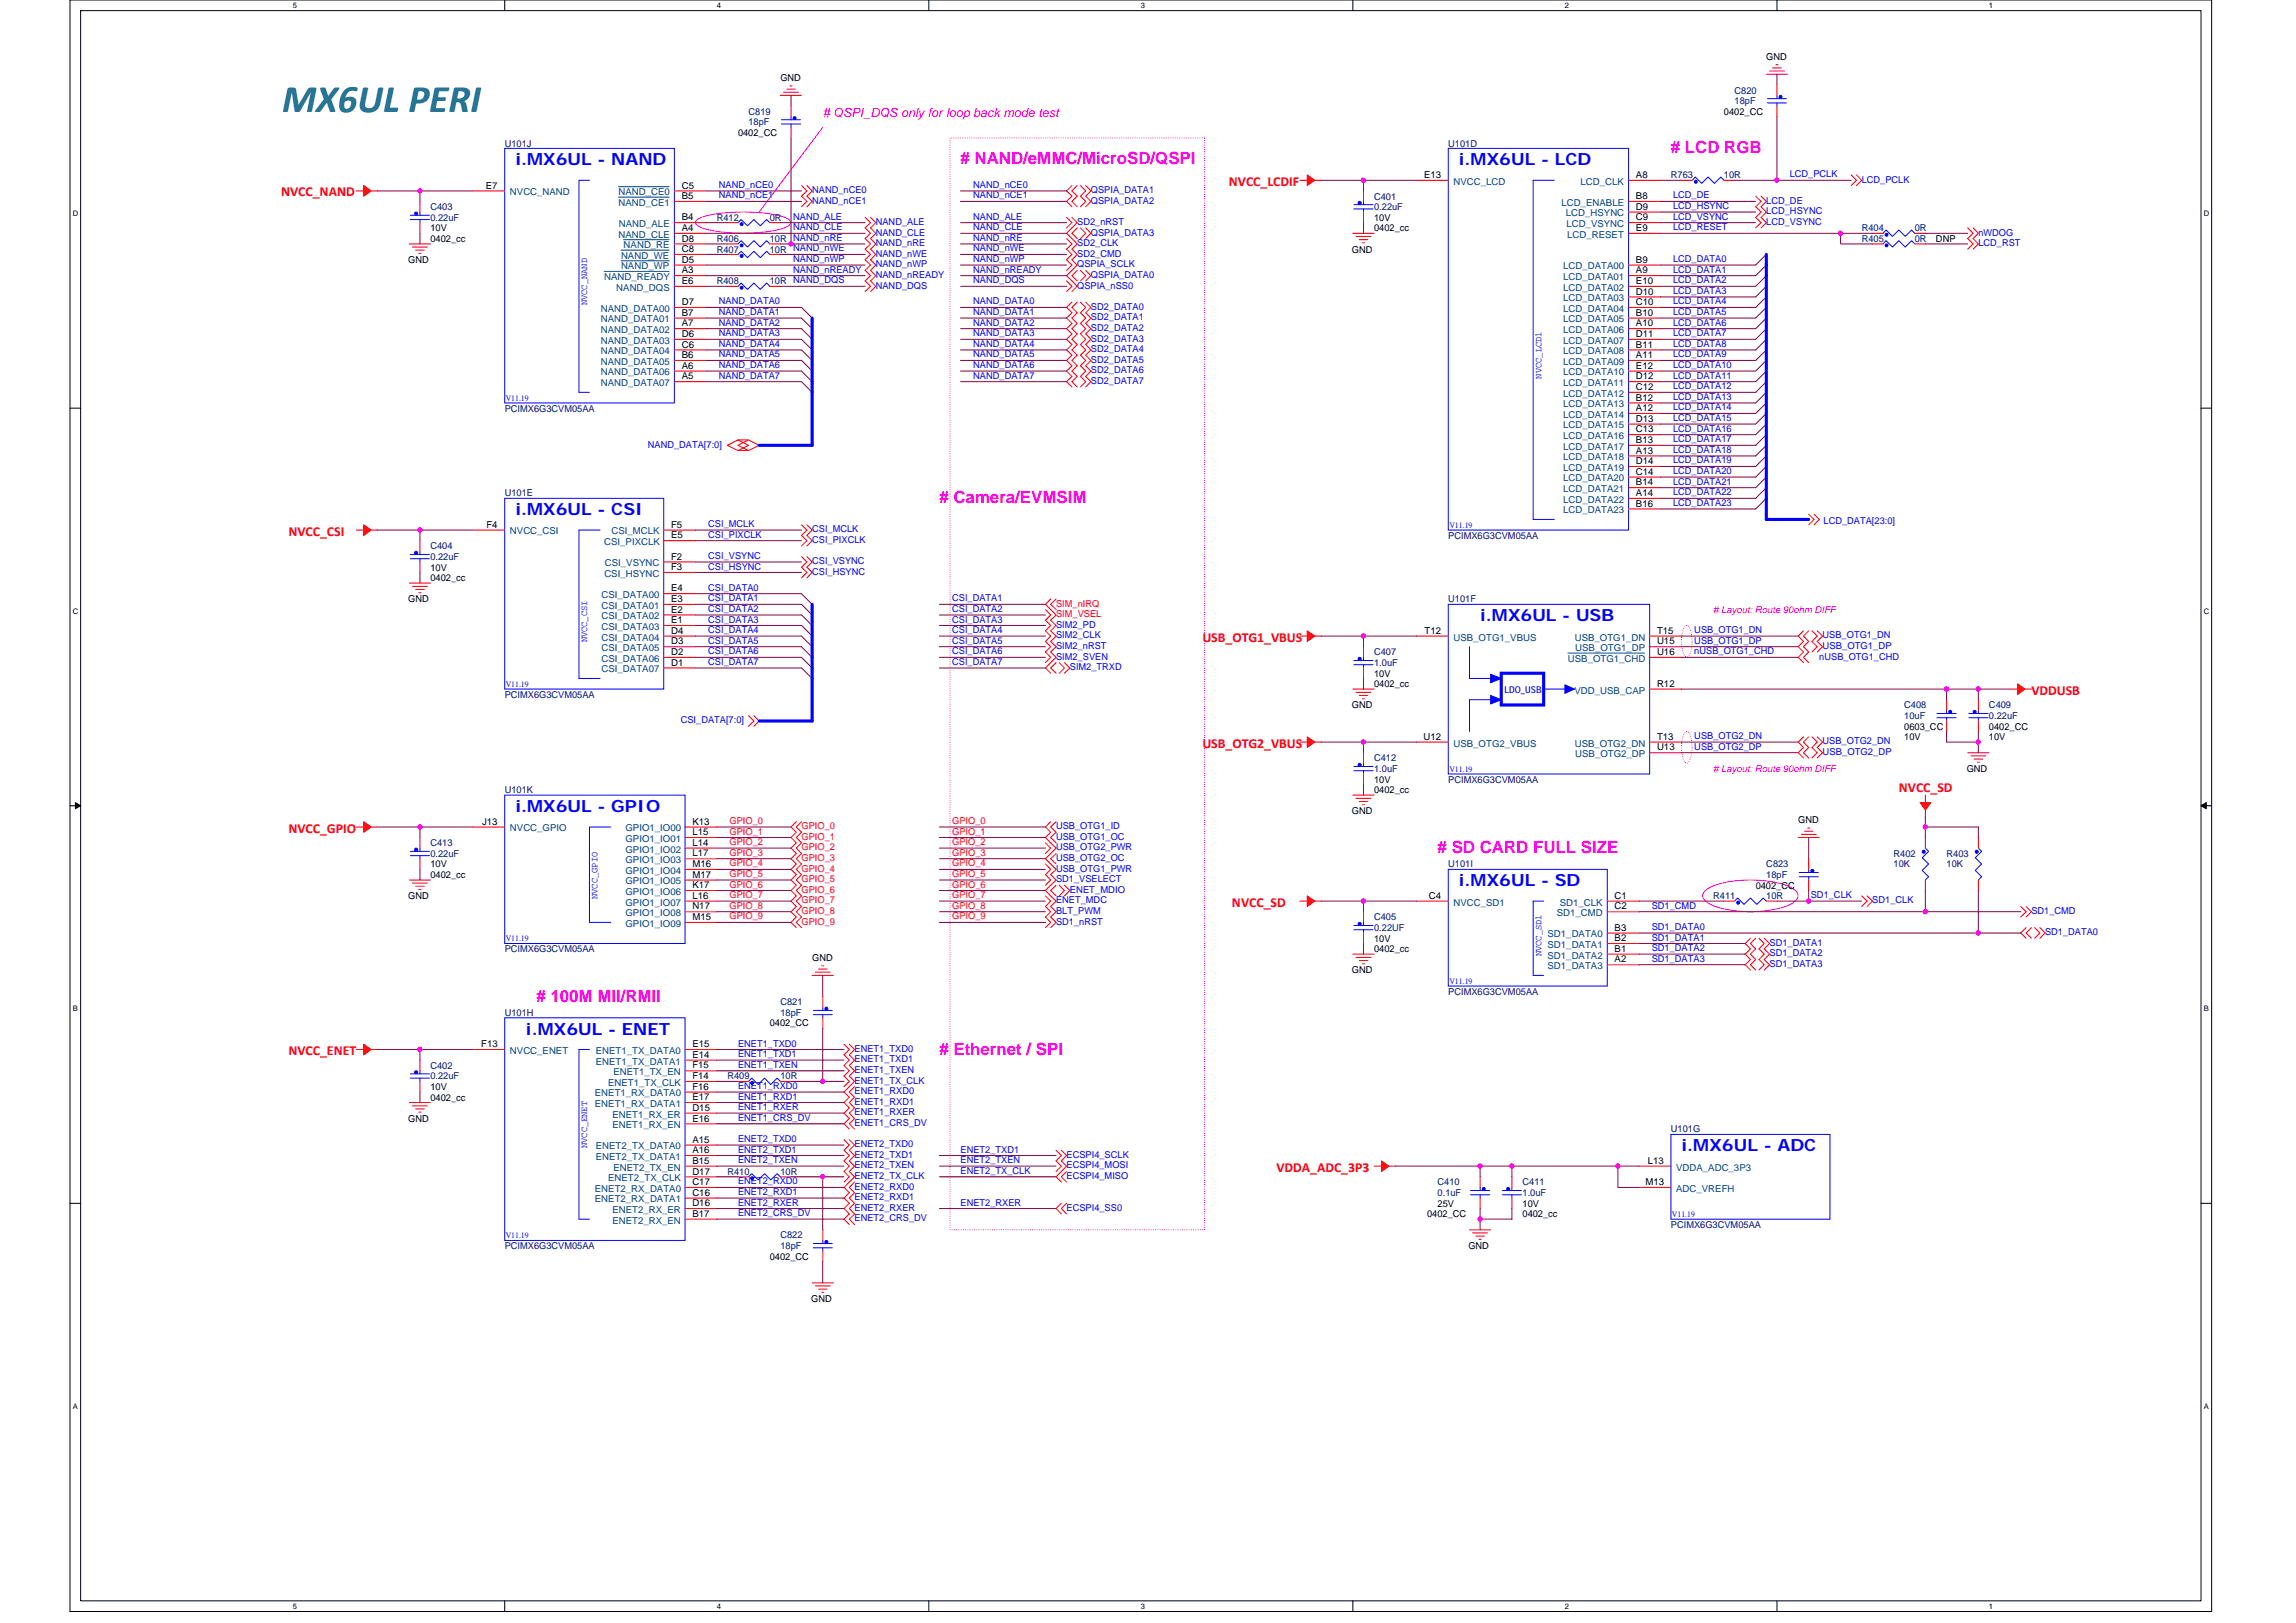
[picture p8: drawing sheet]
<svg xmlns="http://www.w3.org/2000/svg" width="297mm" height="210mm" viewBox="0 0 297 210" stroke-linecap="round" stroke-linejoin="round" font-family="sans-serif">
<defs><g id="words">
<text font-size="5.1" fill="#008080" x="36.5" y="14.4">MX6UL PERI</text>
<g font-size="2.2" fill="#00f">
<text x="66.7" y="21.4">i.MX6UL - NAND</text>
<text x="188.7" y="21.4">i.MX6UL - LCD</text>
<text x="66.7" y="66.7">i.MX6UL - CSI</text>
<text x="191.5" y="80.4">i.MX6UL - USB</text>
<text x="66.7" y="105.1">i.MX6UL - GPIO</text>
<text x="188.7" y="114.7">i.MX6UL - SD</text>
<text x="68" y="133.9">i.MX6UL - ENET</text>
<text x="217.5" y="149">i.MX6UL - ADC</text>
</g>
<g font-size="2.2" fill="#f0f">
<text x="124.3" y="21.2"># NAND/eMMC/MicroSD/QSPI</text>
<text x="216.2" y="19.9"># LCD RGB</text>
<text x="121.5" y="65.1"># Camera/EVMSIM</text>
<text x="186" y="110.4"># SD CARD FULL SIZE</text>
<text x="69.4" y="129.6"># 100M MII/RMII</text>
<text x="121.5" y="136.4"># Ethernet / SPI</text>
</g>
<g font-size="1.8" fill="#f00">
<text x="36.4" y="25.4">NVCC_NAND</text>
<text x="159" y="24">NVCC_LCDIF</text>
<text x="37.3" y="69.3">NVCC_CSI</text>
<text x="155.6" y="83">USB_OTG1_VBUS</text>
<text x="262.8" y="89.9">VDDUSB</text>
<text x="155.6" y="96.8">USB_OTG2_VBUS</text>
<text x="37.3" y="107.7">NVCC_GPIO</text>
<text x="245.7" y="102.5">NVCC_SD</text>
<text x="159.4" y="117.3">NVCC_SD</text>
<text x="37.3" y="136.5">NVCC_ENET</text>
<text x="165.1" y="151.6">VDDA_ADC_3P3</text>
</g>
<text font-size="1.6" fill="#f0f" x="106.4" y="15.2"># QSPI_DQS only for loop back mode test</text>
<g font-size="1.2">
<text x="101" y="10.5">GND</text>
<text x="228.5" y="7.7">GND</text>
<text x="95.5" y="17.6">0402_CC</text>
<text x="223" y="14.8">0402_CC</text>
<text x="184.2" y="23">E13</text>
<text x="211.6" y="23">A8</text>
<text x="55.7" y="29.9">10V</text>
<text x="62.8" y="24.4">E7</text>
<text x="88.2" y="29.9">A4</text>
<text x="88.2" y="28.5">B4</text>
<text x="88.2" y="24.4">C5</text>
<text x="88.2" y="25.8">B5</text>
<text x="177.8" y="28.6">10V</text>
<text x="177.8" y="29.9">0402_cc</text>
<text x="211.6" y="27.1">D9</text>
<text x="211.6" y="25.8">B8</text>
<text x="211.6" y="29.9">E9</text>
<text x="211.6" y="28.5">C9</text>
<text x="52.8" y="34">GND</text>
<text x="55.7" y="31.3">0402_cc</text>
<text x="88.2" y="31.3">D8</text>
<text x="88.2" y="35.4">A3</text>
<text x="88.2" y="32.6">C8</text>
<text x="88.2" y="34">D5</text>
<text x="174.9" y="32.7">GND</text>
<text x="211.6" y="34">B9</text>
<text x="211.6" y="35.4">A9</text>
<text x="250.5" y="31.3">DNP</text>
<text x="88.2" y="36.7">E6</text>
<text x="88.2" y="39.5">D7</text>
<text x="88.2" y="40.9">B7</text>
<text x="211.6" y="36.7">E10</text>
<text x="211.6" y="38.1">D10</text>
<text x="211.6" y="39.5">C10</text>
<text x="211.6" y="40.9">B10</text>
<text x="88.2" y="42.2">A7</text>
<text x="88.2" y="43.6">D6</text>
<text x="88.2" y="45">C6</text>
<text x="88.2" y="46.3">B6</text>
<text x="88.2" y="47.7">A6</text>
<text x="211.6" y="42.2">A10</text>
<text x="211.6" y="43.6">D11</text>
<text x="211.6" y="45">B11</text>
<text x="211.6" y="46.3">A11</text>
<text x="211.6" y="47.7">E12</text>
<text x="88.2" y="49.1">A5</text>
<text x="211.6" y="49.1">D12</text>
<text x="211.6" y="50.5">C12</text>
<text x="211.6" y="51.8">B12</text>
<text x="211.6" y="53.2">A12</text>
<text x="211.6" y="54.6">D13</text>
<text x="211.6" y="55.9">C13</text>
<text x="211.6" y="57.3">B13</text>
<text x="211.6" y="58.7">A13</text>
<text x="211.6" y="60">D14</text>
<text x="211.6" y="61.4">C14</text>
<text x="211.6" y="62.8">B14</text>
<text x="211.6" y="64.2">A14</text>
<text x="211.6" y="65.6">B16</text>
<text x="62.9" y="68.3">F4</text>
<text x="86.8" y="69.7">E5</text>
<text x="86.8" y="68.3">F5</text>
<text x="52.8" y="77.9">GND</text>
<text x="55.7" y="73.8">10V</text>
<text x="55.7" y="75.2">0402_cc</text>
<text x="86.8" y="72.4">F2</text>
<text x="86.8" y="76.5">E4</text>
<text x="86.8" y="77.9">E3</text>
<text x="86.8" y="73.8">F3</text>
<text x="86.8" y="79.3">E2</text>
<text x="86.8" y="80.6">E1</text>
<text x="86.8" y="82">D4</text>
<text x="86.8" y="83.4">D3</text>
<text x="184.3" y="82">T12</text>
<text x="214.4" y="82">T15</text>
<text x="214.4" y="83.4">U15</text>
<text x="86.8" y="84.8">D2</text>
<text x="86.8" y="86.1">D1</text>
<text x="177.8" y="87.5">10V</text>
<text x="177.8" y="88.9">0402_cc</text>
<text x="214.4" y="88.9">R12</text>
<text x="214.4" y="84.8">U16</text>
<text x="174.9" y="91.7">GND</text>
<text x="184.2" y="95.7">U12</text>
<text x="214.4" y="95.7">T13</text>
<text x="246.4" y="94.4">0603_CC</text>
<text x="246.4" y="95.8">10V</text>
<text x="257.3" y="94.4">0402_CC</text>
<text x="257.3" y="95.8">10V</text>
<text x="177.8" y="101.3">10V</text>
<text x="214.4" y="97.1">U13</text>
<text x="254.4" y="99.9">GND</text>
<text x="62.4" y="106.7">J13</text>
<text x="89.6" y="106.7">K13</text>
<text x="174.9" y="105.4">GND</text>
<text x="177.8" y="102.6">0402_cc</text>
<text x="232.6" y="106.5">GND</text>
<text x="55.7" y="112.2">10V</text>
<text x="55.7" y="113.6">0402_cc</text>
<text x="89.6" y="108.1">L15</text>
<text x="89.6" y="109.4">L14</text>
<text x="89.6" y="110.8">L17</text>
<text x="89.6" y="112.2">M16</text>
<text x="89.6" y="113.6">M17</text>
<text x="52.8" y="116.3">GND</text>
<text x="89.6" y="114.9">K17</text>
<text x="89.6" y="116.3">L16</text>
<text x="89.6" y="117.7">N17</text>
<text x="89.6" y="119">M15</text>
<text x="184.8" y="116.3">C4</text>
<text x="208.9" y="117.7">C2</text>
<text x="208.9" y="116.3">C1</text>
<text x="227.1" y="115">0402_CC</text>
<text x="105.1" y="124.3">GND</text>
<text x="174.9" y="125.9">GND</text>
<text x="177.8" y="121.8">10V</text>
<text x="177.8" y="123.2">0402_cc</text>
<text x="208.9" y="120.4">B3</text>
<text x="208.9" y="121.8">B2</text>
<text x="208.9" y="123.1">B1</text>
<text x="208.9" y="124.5">A2</text>
<text x="62.2" y="135.5">F13</text>
<text x="89.6" y="135.5">E15</text>
<text x="89.6" y="136.9">E14</text>
<text x="99.6" y="132.8">0402_CC</text>
<text x="55.7" y="141">10V</text>
<text x="55.7" y="142.4">0402_cc</text>
<text x="89.6" y="139.6">F14</text>
<text x="89.6" y="143.7">D15</text>
<text x="89.6" y="142.3">E17</text>
<text x="89.6" y="141">F16</text>
<text x="89.6" y="138.2">F15</text>
<text x="52.8" y="145.1">GND</text>
<text x="89.6" y="147.8">A15</text>
<text x="89.6" y="149.2">A16</text>
<text x="89.6" y="145.1">E16</text>
<text x="89.6" y="152">D17</text>
<text x="89.6" y="153.3">C17</text>
<text x="89.6" y="154.7">C16</text>
<text x="89.6" y="150.6">B15</text>
<text x="212.9" y="153.3">M13</text>
<text x="213.2" y="150.6">L13</text>
<text x="89.6" y="156.1">D16</text>
<text x="89.6" y="157.4">B17</text>
<text x="184.6" y="157.5">0402_CC</text>
<text x="186" y="156.1">25V</text>
<text x="190" y="161.6">GND</text>
<text x="197" y="156.1">10V</text>
<text x="197" y="157.5">0402_cc</text>
<text x="99.6" y="163">0402_CC</text>
<text x="104.9" y="168.5">GND</text>
</g>
<g font-size="1.2" fill="#000080">
<text x="96.8" y="14.8">C819</text>
<text x="96.8" y="16.2">18pF</text>
<text x="224.4" y="12.1">C820</text>
<text x="224.4" y="13.5">18pF</text>
<text x="65.3" y="19">U101J</text>
<text x="187.4" y="19">U101D</text>
<text x="216.2" y="23.1">R763</text>
<text x="223" y="23.1">10R</text>
<text x="55.7" y="27.2">C403</text>
<text x="55.7" y="28.6">0.22uF</text>
<text x="92.7" y="28.6">R412</text>
<text x="99.6" y="28.6">0R</text>
<text x="177.8" y="25.8">C401</text>
<text x="177.8" y="27.2">0.22uF</text>
<text x="240.9" y="29.9">R404</text>
<text x="247.7" y="29.9">0R</text>
<text x="92.7" y="31.3">R406</text>
<text x="92.7" y="32.7">R407</text>
<text x="99.6" y="31.3">10R</text>
<text x="99.6" y="32.7">10R NAND_nWE</text>
<text x="240.9" y="31.3">R405</text>
<text x="247.7" y="31.3">0R</text>
<text x="92.7" y="36.8">R408</text>
<text x="99.6" y="36.8">10R NAND_DQS</text>
<text x="65.3" y="53.3">PCIMX6G3CVM05AA</text>
<text x="65.3" y="64.2">U101E</text>
<text x="55.7" y="71.1">C404</text>
<text x="187.4" y="69.7">PCIMX6G3CVM05AA</text>
<text x="55.7" y="72.5">0.22uF</text>
<text x="187.4" y="77.9">U101F</text>
<text x="177.8" y="84.8">C407</text>
<text x="177.8" y="86.2">1.0uF</text>
<text x="65.3" y="90.3">PCIMX6G3CVM05AA</text>
<text x="246.4" y="91.7">C408</text>
<text x="246.4" y="93">10uF</text>
<text x="257.3" y="91.7">C409</text>
<text x="257.3" y="93">0.22uF</text>
<text x="177.8" y="98.5">C412</text>
<text x="177.8" y="99.9">1.0uF</text>
<text x="187.4" y="101.3">PCIMX6G3CVM05AA</text>
<text x="65.3" y="102.6">U101K</text>
<text x="55.7" y="109.5">C413</text>
<text x="55.7" y="110.8">0.22uF</text>
<text x="187.4" y="112.2">U101I</text>
<text x="228.5" y="112.2">C823</text>
<text x="228.5" y="113.6">18pF</text>
<text x="245" y="110.8">R402</text>
<text x="245" y="112.2">10K</text>
<text x="251.8" y="110.8">R403</text>
<text x="251.8" y="112.2">10K</text>
<text x="177.8" y="119.1">C405</text>
<text x="221.7" y="116.3">R411</text>
<text x="228.5" y="116.3">10R</text>
<text x="65.3" y="123.2">PCIMX6G3CVM05AA</text>
<text x="177.8" y="120.5">0.22UF</text>
<text x="65.3" y="131.4">U101H</text>
<text x="101" y="130">C821</text>
<text x="101" y="131.4">18pF</text>
<text x="187.4" y="128.7">PCIMX6G3CVM05AA</text>
<text x="55.7" y="138.3">C402</text>
<text x="55.7" y="139.7">0.22uF</text>
<text x="94.1" y="139.7">R409</text>
<text x="101" y="139.7">10R</text>
<text x="216.2" y="146.5">U101G</text>
<text x="94.1" y="152">R410</text>
<text x="101" y="152">10R</text>
<text x="186" y="153.4">C410</text>
<text x="186" y="154.7">0.1uF</text>
<text x="197" y="153.4">C411</text>
<text x="197" y="154.7">1.0uF</text>
<text x="65.3" y="161.6">PCIMX6G3CVM05AA</text>
<text x="101" y="160.2">C822</text>
<text x="101" y="161.6">18pF</text>
<text x="216.2" y="158.9">PCIMX6G3CVM05AA</text>
</g>
<g font-size="1.2" fill="#004080">
<text x="188" y="23.9">NVCC_LCD</text>
<text x="204.5" y="23.9">LCD_CLK</text>
<text x="66" y="25.3">NVCC_NAND</text>
<text x="80" y="25.3">NAND_CE0</text>
<text x="80" y="26.6">NAND_CE1</text>
<text x="80.1" y="29.4">NAND_ALE</text>
<text x="202" y="26.6">LCD_ENABLE</text>
<text x="202.6" y="28">LCD_HSYNC</text>
<text x="202.6" y="29.4">LCD_VSYNC</text>
<text x="80" y="30.8">NAND_CLE</text>
<text x="80.3" y="33.5">NAND_WE</text>
<text x="80.3" y="34.9">NAND_WP</text>
<text x="80.7" y="32.1">NAND_RE</text>
<text x="202.2" y="34.9">LCD_DATA00</text>
<text x="202.8" y="30.8">LCD_RESET</text>
<text x="77.7" y="40.3">NAND_DATA00</text>
<text x="77.7" y="41.7">NAND_DATA01</text>
<text x="78.2" y="36.2">NAND_READY</text>
<text x="79.7" y="37.6">NAND_DQS</text>
<text x="202.2" y="36.2">LCD_DATA01</text>
<text x="202.2" y="37.6">LCD_DATA02</text>
<text x="202.2" y="39">LCD_DATA03</text>
<text x="202.2" y="40.3">LCD_DATA04</text>
<text x="202.2" y="41.7">LCD_DATA05</text>
<text x="77.7" y="43.1">NAND_DATA02</text>
<text x="77.7" y="44.5">NAND_DATA03</text>
<text x="77.7" y="45.8">NAND_DATA04</text>
<text x="77.7" y="47.2">NAND_DATA05</text>
<text x="202.2" y="43.1">LCD_DATA06</text>
<text x="202.2" y="44.5">LCD_DATA07</text>
<text x="202.2" y="45.8">LCD_DATA08</text>
<text x="202.2" y="47.2">LCD_DATA09</text>
<text x="77.7" y="48.6">NAND_DATA06</text>
<text x="77.7" y="50">NAND_DATA07</text>
<text x="202.2" y="48.6">LCD_DATA10</text>
<text x="202.2" y="50">LCD_DATA11</text>
<text x="202.2" y="51.3">LCD_DATA12</text>
<text x="202.2" y="52.7">LCD_DATA13</text>
<text x="202.2" y="54.1">LCD_DATA14</text>
<text x="202.2" y="55.4">LCD_DATA15</text>
<text x="202.2" y="56.8">LCD_DATA16</text>
<text x="202.2" y="58.2">LCD_DATA17</text>
<text x="202.2" y="59.6">LCD_DATA18</text>
<text x="202.2" y="60.9">LCD_DATA19</text>
<text x="202.2" y="62.3">LCD_DATA20</text>
<text x="202.2" y="63.7">LCD_DATA21</text>
<text x="202.2" y="65">LCD_DATA22</text>
<text x="66" y="69.2">NVCC_CSI</text>
<text x="78.2" y="70.5">CSI_PIXCLK</text>
<text x="79.1" y="69.2">CSI_MCLK</text>
<text x="202.2" y="66.4">LCD_DATA23</text>
<text x="77.8" y="77.4">CSI_DATA00</text>
<text x="78.2" y="74.6">CSI_HSYNC</text>
<text x="78.2" y="73.3">CSI_VSYNC</text>
<text x="77.8" y="78.8">CSI_DATA01</text>
<text x="77.8" y="80.1">CSI_DATA02</text>
<text x="77.8" y="81.5">CSI_DATA03</text>
<text x="77.8" y="82.9">CSI_DATA04</text>
<text x="188" y="82.9">USB_OTG1_VBUS</text>
<text x="203.7" y="82.9">USB_OTG1_DN</text>
<text x="77.8" y="84.2">CSI_DATA05</text>
<text x="77.8" y="85.6">CSI_DATA06</text>
<text x="77.8" y="87">CSI_DATA07</text>
<text x="202.8" y="85.6">USB_OTG1_CHD</text>
<text x="203.7" y="89.7">VDD_USB_CAP</text>
<text x="203.8" y="84.2">USB_OTG1_DP</text>
<text x="188" y="96.6">USB_OTG2_VBUS</text>
<text x="203.7" y="96.6">USB_OTG2_DN</text>
<text x="203.8" y="98">USB_OTG2_DP</text>
<text x="66" y="107.6">NVCC_GPIO</text>
<text x="80.9" y="107.6">GPIO1_IO00</text>
<text x="80.9" y="108.9">GPIO1_IO01</text>
<text x="80.9" y="110.3">GPIO1_IO02</text>
<text x="80.9" y="111.7">GPIO1_IO03</text>
<text x="80.9" y="113.1">GPIO1_IO04</text>
<text x="80.9" y="114.4">GPIO1_IO05</text>
<text x="80.9" y="115.8">GPIO1_IO06</text>
<text x="80.9" y="117.2">GPIO1_IO07</text>
<text x="80.9" y="118.5">GPIO1_IO08</text>
<text x="80.9" y="119.9">GPIO1_IO09</text>
<text x="188" y="117.2">NVCC_SD1</text>
<text x="201.4" y="118.5">SD1_CMD</text>
<text x="201.8" y="117.2">SD1_CLK</text>
<text x="200.2" y="121.3">SD1_DATA0</text>
<text x="200.2" y="122.6">SD1_DATA1</text>
<text x="200.2" y="124">SD1_DATA2</text>
<text x="200.2" y="125.4">SD1_DATA3</text>
<text x="66" y="136.4">NVCC_ENET</text>
<text x="77.1" y="136.4">ENET1_TX_DATA0</text>
<text x="77.1" y="137.7">ENET1_TX_DATA1</text>
<text x="77" y="143.2">ENET1_RX_DATA1</text>
<text x="77" y="141.9">ENET1_RX_DATA0</text>
<text x="78.7" y="140.5">ENET1_TX_CLK</text>
<text x="79.4" y="139.1">ENET1_TX_EN</text>
<text x="77.1" y="148.7">ENET2_TX_DATA0</text>
<text x="79.2" y="144.6">ENET1_RX_ER</text>
<text x="79.2" y="146">ENET1_RX_EN</text>
<text x="77" y="154.2">ENET2_RX_DATA0</text>
<text x="77" y="155.6">ENET2_RX_DATA1</text>
<text x="77.1" y="150.1">ENET2_TX_DATA1</text>
<text x="78.7" y="152.8">ENET2_TX_CLK</text>
<text x="79.4" y="151.4">ENET2_TX_EN</text>
<text x="216.8" y="154.2">ADC_VREFH</text>
<text x="216.8" y="151.4">VDDA_ADC_3P3</text>
<text x="79.2" y="156.9">ENET2_RX_ER</text>
<text x="79.2" y="158.3">ENET2_RX_EN</text>
</g>
<g font-size="1.2" fill="#00f">
<text x="231.5" y="22.9">LCD_PCLK</text>
<text x="240.9" y="23.6">LCD_PCLK</text>
<text x="93" y="24.3">NAND_nCE0</text>
<text x="93" y="25.7">NAND_nCE1</text>
<text x="102.6" y="29.8">NAND_CLE</text>
<text x="102.6" y="28.4">NAND_ALE</text>
<text x="105.1" y="25">NAND_nCE0</text>
<text x="105.1" y="26.4">NAND_nCE1</text>
<text x="113.3" y="29.1">NAND_ALE</text>
<text x="125.9" y="28.4">NAND_ALE</text>
<text x="125.9" y="29.8">NAND_CLE</text>
<text x="125.9" y="25.7">NAND_nCE1</text>
<text x="125.9" y="24.3">NAND_nCE0</text>
<text x="139.4" y="29.1">SD2_nRST</text>
<text x="141.1" y="25">QSPIA_DATA1</text>
<text x="141.1" y="26.4">QSPIA_DATA2</text>
<text x="216.4" y="25.7">LCD_DE</text>
<text x="216.4" y="27.1">LCD_HSYNC</text>
<text x="216.4" y="28.4">LCD_VSYNC</text>
<text x="216.4" y="29.8">LCD_RESET</text>
<text x="228.5" y="26.4">LCD_DE</text>
<text x="228.5" y="27.7">LCD_HSYNC</text>
<text x="228.5" y="29.1">LCD_VSYNC</text>
<text x="102.6" y="33.9">NAND_nWP</text>
<text x="102.6" y="35.3">NAND_nREADY</text>
<text x="102.6" y="31.2">NAND_nRE</text>
<text x="113.3" y="30.5">NAND_CLE</text>
<text x="113.3" y="34.6">NAND_nWP</text>
<text x="113.3" y="31.9">NAND_nRE</text>
<text x="113.3" y="33.2">NAND_nWE</text>
<text x="113.3" y="36">NAND_nREADY</text>
<text x="125.9" y="31.2">NAND_nRE</text>
<text x="125.9" y="32.5">NAND_nWE</text>
<text x="125.9" y="33.9">NAND_nWP</text>
<text x="125.9" y="35.3">NAND_nREADY</text>
<text x="139.4" y="33.2">SD2_CMD</text>
<text x="139.4" y="31.9">SD2_CLK</text>
<text x="139.4" y="34.6">QSPIA_SCLK</text>
<text x="141.1" y="30.5">QSPIA_DATA3</text>
<text x="141.1" y="36">QSPIA_DATA0</text>
<text x="216.4" y="33.9">LCD_DATA0</text>
<text x="216.4" y="35.3">LCD_DATA1</text>
<text x="255.9" y="30.5">nWDOG</text>
<text x="255.9" y="31.9">LCD_RST</text>
<text x="76" y="39.5" transform="rotate(-90 76 39.5)">NVCC_NAND</text>
<text x="93" y="40.8">NAND_DATA1</text>
<text x="93" y="39.4">NAND_DATA0</text>
<text x="113.3" y="37.3">NAND_DQS</text>
<text x="125.9" y="36.7">NAND_DQS</text>
<text x="125.9" y="40.8">NAND_DATA1</text>
<text x="125.9" y="39.4">NAND_DATA0</text>
<text x="139.4" y="37.3">QSPIA_nSS0</text>
<text x="141.1" y="41.4">SD2_DATA1</text>
<text x="141.1" y="40.1">SD2_DATA0</text>
<text x="216.4" y="36.7">LCD_DATA2</text>
<text x="216.4" y="38">LCD_DATA3</text>
<text x="216.4" y="39.4">LCD_DATA4</text>
<text x="216.4" y="40.8">LCD_DATA5</text>
<text x="93" y="47.6">NAND_DATA6</text>
<text x="93" y="44.9">NAND_DATA4</text>
<text x="93" y="43.5">NAND_DATA3</text>
<text x="93" y="42.1">NAND_DATA2</text>
<text x="93" y="46.2">NAND_DATA5</text>
<text x="125.9" y="47.6">NAND_DATA6</text>
<text x="125.9" y="44.9">NAND_DATA4</text>
<text x="125.9" y="43.5">NAND_DATA3</text>
<text x="125.9" y="42.1">NAND_DATA2</text>
<text x="125.9" y="46.2">NAND_DATA5</text>
<text x="141.1" y="42.8">SD2_DATA2</text>
<text x="141.1" y="44.2">SD2_DATA3</text>
<text x="141.1" y="45.6">SD2_DATA4</text>
<text x="141.1" y="46.9">SD2_DATA5</text>
<text x="216.4" y="42.1">LCD_DATA6</text>
<text x="216.4" y="43.5">LCD_DATA7</text>
<text x="216.4" y="44.9">LCD_DATA8</text>
<text x="216.4" y="46.2">LCD_DATA9</text>
<text x="216.4" y="47.6">LCD_DATA10</text>
<text x="93" y="49">NAND_DATA7</text>
<text x="125.9" y="49">NAND_DATA7</text>
<text x="141.1" y="48.3">SD2_DATA6</text>
<text x="141.1" y="49.7">SD2_DATA7</text>
<text x="199.4" y="49" transform="rotate(-90 199.4 49)">NVCC_LCD1</text>
<text x="216.4" y="49">LCD_DATA11</text>
<text x="216.4" y="50.4">LCD_DATA12</text>
<text x="216.4" y="51.8">LCD_DATA13</text>
<text x="216.4" y="53.1">LCD_DATA14</text>
<text x="83.8" y="57.9">NAND_DATA[7:0]</text>
<text x="216.4" y="54.5">LCD_DATA15</text>
<text x="216.4" y="55.9">LCD_DATA16</text>
<text x="216.4" y="57.2">LCD_DATA17</text>
<text x="216.4" y="58.6">LCD_DATA18</text>
<text x="216.4" y="60">LCD_DATA19</text>
<text x="216.4" y="61.3">LCD_DATA20</text>
<text x="216.4" y="62.7">LCD_DATA21</text>
<text x="216.4" y="64.1">LCD_DATA22</text>
<text x="216.4" y="65.5">LCD_DATA23</text>
<text x="91.6" y="68.2">CSI_MCLK</text>
<text x="91.6" y="69.6">CSI_PIXCLK</text>
<text x="105.1" y="68.9">CSI_MCLK</text>
<text x="105.1" y="70.3">CSI_PIXCLK</text>
<text x="235.9" y="67.8">LCD_DATA[23:0]</text>
<text x="91.6" y="72.3">CSI_VSYNC</text>
<text x="91.6" y="73.7">CSI_HSYNC</text>
<text x="91.6" y="76.4">CSI_DATA0</text>
<text x="91.6" y="77.8">CSI_DATA1</text>
<text x="105.1" y="73">CSI_VSYNC</text>
<text x="105.1" y="74.4">CSI_HSYNC</text>
<text x="123.2" y="77.8">CSI_DATA1</text>
<text x="76" y="83.1" transform="rotate(-90 76 83.1)">NVCC_CSI</text>
<text x="91.6" y="79.2">CSI_DATA2</text>
<text x="91.6" y="80.5">CSI_DATA3</text>
<text x="91.6" y="81.9">CSI_DATA4</text>
<text x="91.6" y="83.3">CSI_DATA5</text>
<text x="123.2" y="80.5">CSI_DATA3</text>
<text x="123.2" y="81.9">CSI_DATA4</text>
<text x="123.2" y="83.3">CSI_DATA5</text>
<text x="123.2" y="79.2">CSI_DATA2</text>
<text x="136.6" y="81.2">SIM2_PD</text>
<text x="136.6" y="82.6">SIM2_CLK</text>
<text x="136.6" y="84">SIM2_nRST</text>
<text x="219.2" y="81.9">USB_OTG1_DN</text>
<text x="219.2" y="83.3">USB_OTG1_DP</text>
<text x="235.8" y="84">USB_OTG1_DP</text>
<text x="235.8" y="82.6">USB_OTG1_DN</text>
<text x="91.6" y="84.7">CSI_DATA6</text>
<text x="91.6" y="86">CSI_DATA7</text>
<text x="123.2" y="84.7">CSI_DATA6</text>
<text x="123.2" y="86">CSI_DATA7</text>
<text x="136.6" y="85.3">SIM2_SVEN</text>
<text x="138.4" y="86.7">SIM2_TRXD</text>
<text x="194.6" y="89.6">LDO_USB</text>
<text x="219.2" y="84.7">nUSB_OTG1_CHD</text>
<text x="235.4" y="85.3">nUSB_OTG1_CHD</text>
<text x="88.1" y="93.6">CSI_DATA[7:0]</text>
<text x="219.2" y="95.6">USB_OTG2_DN</text>
<text x="219.2" y="97">USB_OTG2_DP</text>
<text x="235.8" y="97.7">USB_OTG2_DP</text>
<text x="235.8" y="96.3">USB_OTG2_DN</text>
<text x="136.6" y="107.3">USB_OTG1_ID</text>
<text x="136.6" y="108.7">USB_OTG1_OC</text>
<text x="136.6" y="110">USB_OTG2_PWR</text>
<text x="136.6" y="111.4">USB_OTG2_OC</text>
<text x="136.6" y="112.8">USB_OTG1_PWR</text>
<text x="77.3" y="116.3" transform="rotate(-90 77.3 116.3)">NVCC_GPIO</text>
<text x="136.6" y="114.2">SD1_VSELECT</text>
<text x="136.6" y="116.9">ENET_MDC</text>
<text x="136.6" y="119.6">SD1_nRST</text>
<text x="136.6" y="118.3">BLT_PWM</text>
<text x="138.4" y="115.5">ENET_MDIO</text>
<text x="213.7" y="117.6">SD1_CMD</text>
<text x="234.3" y="116.2">SD1_CLK</text>
<text x="242.2" y="116.9">SD1_CLK</text>
<text x="262.8" y="118.3">SD1_CMD</text>
<text x="199.4" y="123.7" transform="rotate(-90 199.4 123.7)">NVCC_SD1</text>
<text x="213.7" y="124.4">SD1_DATA3</text>
<text x="213.7" y="121.7">SD1_DATA1</text>
<text x="213.7" y="123.1">SD1_DATA2</text>
<text x="213.7" y="120.3">SD1_DATA0</text>
<text x="228.9" y="122.4">SD1_DATA1</text>
<text x="228.9" y="123.7">SD1_DATA2</text>
<text x="228.9" y="125.1">SD1_DATA3</text>
<text x="264.6" y="121">SD1_DATA0</text>
<text x="95.5" y="135.4">ENET1_TXD0</text>
<text x="95.5" y="136.8">ENET1_TXD1</text>
<text x="110.6" y="136.1">ENET1_TXD0</text>
<text x="110.6" y="137.5">ENET1_TXD1</text>
<text x="95.5" y="140.9">ENET1_RXD0</text>
<text x="95.5" y="142.3">ENET1_RXD1</text>
<text x="95.5" y="143.6">ENET1_RXER</text>
<text x="95.5" y="138.2">ENET1_TXEN</text>
<text x="110.6" y="140.2">ENET1_TX_CLK</text>
<text x="110.6" y="141.6">ENET1_RXD0</text>
<text x="110.6" y="143">ENET1_RXD1</text>
<text x="110.6" y="138.8">ENET1_TXEN</text>
<text x="76" y="148.5" transform="rotate(-90 76 148.5)">NVCC_ENET</text>
<text x="95.5" y="145">ENET1_CRS_DV</text>
<text x="95.5" y="147.8">ENET2_TXD0</text>
<text x="95.5" y="149.1">ENET2_TXD1</text>
<text x="110.6" y="145.7">ENET1_CRS_DV</text>
<text x="110.6" y="144.3">ENET1_RXER</text>
<text x="110.6" y="148.4">ENET2_TXD0</text>
<text x="110.6" y="149.8">ENET2_TXD1</text>
<text x="124.3" y="149.1">ENET2_TXD1</text>
<text x="138" y="149.8">ECSPI4_SCLK</text>
<text x="95.5" y="153.2">ENET2_RXD0</text>
<text x="95.5" y="154.6">ENET2_RXD1</text>
<text x="95.5" y="156">ENET2_RXER</text>
<text x="95.5" y="150.5">ENET2_TXEN</text>
<text x="110.6" y="152.5">ENET2_TX_CLK</text>
<text x="110.6" y="153.9">ENET2_RXD0</text>
<text x="110.6" y="155.3">ENET2_RXD1</text>
<text x="110.6" y="151.2">ENET2_TXEN</text>
<text x="124.3" y="151.9">ENET2_TX_CLK</text>
<text x="124.3" y="156">ENET2_RXER</text>
<text x="124.3" y="150.5">ENET2_TXEN</text>
<text x="138" y="151.2">ECSPI4_MOSI</text>
<text x="138" y="152.5">ECSPI4_MISO</text>
<text x="95.5" y="157.4">ENET2_CRS_DV</text>
<text x="110.6" y="158">ENET2_CRS_DV</text>
<text x="110.6" y="156.7">ENET2_RXER</text>
<text x="138" y="156.7">ECSPI4_SS0</text>
</g>
<g font-size="1.2" fill="#f00">
<text x="136.6" y="78.5">SIM_nIRQ</text>
<text x="136.6" y="79.9">SIM_VSEL</text>
<text x="94.4" y="108">GPIO_1</text>
<text x="94.4" y="106.6">GPIO_0</text>
<text x="103.7" y="107.3">GPIO_0</text>
<text x="123.2" y="108">GPIO_1</text>
<text x="123.2" y="106.6">GPIO_0</text>
<text x="94.4" y="110.7">GPIO_3</text>
<text x="94.4" y="109.3">GPIO_2</text>
<text x="94.4" y="112.1">GPIO_4</text>
<text x="94.4" y="113.5">GPIO_5</text>
<text x="103.7" y="108.7">GPIO_1</text>
<text x="103.7" y="110">GPIO_2</text>
<text x="103.7" y="111.4">GPIO_3</text>
<text x="103.7" y="112.8">GPIO_4</text>
<text x="123.2" y="110.7">GPIO_3</text>
<text x="123.2" y="109.3">GPIO_2</text>
<text x="123.2" y="112.1">GPIO_4</text>
<text x="123.2" y="113.5">GPIO_5</text>
<text x="94.4" y="119">GPIO_9</text>
<text x="94.4" y="117.6">GPIO_8</text>
<text x="94.4" y="116.2">GPIO_7</text>
<text x="94.4" y="114.8">GPIO_6</text>
<text x="103.7" y="114.2">GPIO_5</text>
<text x="103.7" y="115.5">GPIO_6</text>
<text x="103.7" y="116.9">GPIO_7</text>
<text x="103.7" y="118.3">GPIO_8</text>
<text x="103.7" y="119.6">GPIO_9</text>
<text x="123.2" y="117.6">GPIO_8</text>
<text x="123.2" y="116.2">GPIO_7</text>
<text x="123.2" y="114.8">GPIO_6</text>
<text x="123.2" y="119">GPIO_9</text>
</g>
<g font-size="1.2" fill="#f0f">
<text x="221.7" y="79.3"># Layout: Route 90ohm DIFF</text>
<text x="221.7" y="99.9"># Layout: Route 90ohm DIFF</text>
</g>
<g font-size="1.1" fill="#00f">
<text x="65.4" y="51.8">V11.19</text>
<text x="187.5" y="68.3">V11.19</text>
<text x="65.4" y="88.9">V11.19</text>
<text x="187.5" y="99.8">V11.19</text>
<text x="65.4" y="121.8">V11.19</text>
<text x="187.5" y="127.3">V11.19</text>
<text x="65.4" y="160.2">V11.19</text>
<text x="216.3" y="157.5">V11.19</text>
</g>
<g font-size="1">
<text x="37.9" y="1">5</text>
<text x="92.7" y="1">4</text>
<text x="147.6" y="1">3</text>
<text x="202.5" y="1">2</text>
<text x="257.3" y="1">1</text>
<text x="9.4" y="28">D</text>
<text x="285.1" y="28">D</text>
<text x="9.4" y="79.4">C</text>
<text x="285.1" y="79.4">C</text>
<text x="9.4" y="130.9">B</text>
<text x="285.1" y="130.9">B</text>
<text x="9.4" y="182.3">A</text>
<text x="285.1" y="182.3">A</text>
<text x="37.9" y="208.2">5</text>
<text x="92.7" y="208.2">4</text>
<text x="147.6" y="208.2">3</text>
<text x="202.5" y="208.2">2</text>
<text x="257.3" y="208.2">1</text>
</g>
</g></defs>
<path d="M9.1 0h277v208.5h-277zM10.4 1.4h274.4v205.7h-274.4z" fill="none" stroke="#000" stroke-width=".13"/>
<g fill="#fff">
<path d="M37.9 .1h.5v1.1h-.5z"/>
<path d="M37.9 207.3h.5v1.1h-.5z"/>
</g>
<path d="M65.3 0v1.4M65.3 207.1v1.4" fill="none" stroke="#000" stroke-width=".13"/>
<g fill="#fff">
<path d="M92.7 .1h.6v1.1h-.6z"/>
<path d="M92.7 207.3h.6v1.1h-.6z"/>
</g>
<path d="M120.2 0v1.4M120.2 207.1v1.4" fill="none" stroke="#000" stroke-width=".13"/>
<g fill="#fff">
<path d="M147.6 .1h.5v1.1h-.5z"/>
<path d="M147.6 207.3h.5v1.1h-.5z"/>
</g>
<path d="M175 0v1.4M175 207.1v1.4" fill="none" stroke="#000" stroke-width=".13"/>
<g fill="#fff">
<path d="M202.5 .1h.5v1.1h-.5z"/>
<path d="M202.5 207.3h.5v1.1h-.5z"/>
</g>
<path d="M229.9 0v1.4M229.9 207.1v1.4" fill="none" stroke="#000" stroke-width=".13"/>
<g fill="#fff">
<path d="M257.3 .1h.6v1.1h-.6z"/>
<path d="M257.3 207.3h.6v1.1h-.6z"/>
<path d="M9.4 27.1h.7v1.1h-.7z"/>
<path d="M285.1 27.1h.7v1.1h-.7z"/>
<path d="M9.4 78.5h.7v1.1h-.7z"/>
<path d="M285.1 78.5h.7v1.1h-.7z"/>
</g>
<path d="M9.1 52.8h1.3M284.8 52.8h1.3" fill="none" stroke="#000" stroke-width=".13"/>
<g fill="#fff">
<path d="M9.4 130h.7v1.1h-.7z"/>
<path d="M285.1 130h.7v1.1h-.7z"/>
</g>
<path d="M9.1 104.2h1.3M284.8 104.2h1.3" fill="none" stroke="#000" stroke-width=".13"/>
<path d="M9.8 103.8l.6 .4-.6 .4zM284.8 104.2l.6-.4v.8z" fill="#000" stroke="#000" stroke-width=".13"/>
<g fill="#fff">
<path d="M9.4 181.4h.7v1.1h-.7z"/>
<path d="M285.1 181.4h.7v1.1h-.7z"/>
</g>
<path d="M9.1 155.7h1.3M284.8 155.7h1.3" fill="none" stroke="#000" stroke-width=".13"/>
<path d="M122.9 17.8h32.9v141.3h-32.9zM218 81l.2-.1a1.49 1.49 0 0 1 .7 1.4 4.2 4.2 0 0 1-.5 2.6l-.2 .1a1.47 1.47 0 0 1-.6-1.4 4.2 4.2 0 0 1 .4-2.6zM218 94.7l.2-.1a1.49 1.49 0 0 1 .7 1.4 4.2 4.2 0 0 1-.5 2.6l-.2 .1a1.47 1.47 0 0 1-.6-1.4 4.2 4.2 0 0 1 .4-2.6z" fill="none" stroke="#f0f" stroke-width=".13" stroke-dasharray="0 .3"/>
<path d="M106.4 16.5l-8.2 10.9M90.1 28.5a5.1 5.1 0 0 1 2.6-.8 23 23 0 0 1 8.6 .3l.9 .5 .1 .3-.1 .3a5.2 5.2 0 0 1-2.6 .8 22.4 22.4 0 0 1-8.6-.3l-.9-.5-.1-.3zM220.7 115.2a8.6 8.6 0 0 1 4.6-1.3 13.7 13.7 0 0 1 6.5 1 1 1 0 0 1 .7 .7 1 1 0 0 1-.3 1 8.7 8.7 0 0 1-4.7 1.3 13.4 13.4 0 0 1-6.4-1 1.01 1.01 0 0 1-.4-1.7z" fill="none" stroke="#f0f" stroke-width=".13"/>
<g fill="none" stroke="#f00" stroke-width=".13">
<path d="M101 12.3h2.7M101.4 11.9h1.9M101.8 11.5h1.1M102.2 11.1h.3M102.3 13.7v1.4M102.3 16.5v1.3M228.5 9.6h2.8M228.9 9.2h1.9M229.3 8.8h1.1M229.8 8.4h.2M229.9 11v1.3M229.9 13.7v1.4"/>
<path d="M46.1 24.7h1.5M47.9 24.7h.9M53 31.6h2.7M53.4 32h1.9M53.8 32.4h1.1M54.2 32.8h.3M54.3 26.1v1.3M54.3 28.8v1.4M61.2 24.7h4.1M87.2 24.7h4.2M87.2 26.1h4.2M87.2 28.8h4.2"/>
<path d="M87.2 30.2h4.2M87.2 31.6h4.2M87.2 35.7h4.2M87.2 39.8h4.2M87.2 32.9h4.2M87.2 34.3h4.2M87.2 37h4.2M94.1 31.6h1.4M94.1 28.8h1.4M94.1 32.9h1.4M94.1 37h1.4M99.6 31.6h1.4"/>
<path d="M99.6 28.8h1.4M99.6 32.9h1.4M99.6 37h1.4M103.7 24l.7 .7-.7 .7 .7 .7-.7 .7M104.4 24l.7 .7-.7 .7 .7 .7-.7 .7M111.9 28.1l.7 .7-.7 .7 .7 .7-.7 .7 .7 .7-.7 .6 .7 .7-.7 .7 .7 .7-.7 .7 .7 .7-.7 .6 .7 .7-.7 .7M112.6 28.1l.7 .7-.7 .7 .7 .7-.7 .7 .7 .7-.7 .6 .7 .7-.7 .7 .7 .7-.7 .7 .7 .7-.7 .6 .7 .7-.7 .7M138 28.1l.7 .7-.7 .7M138 36.3l.7 .7-.7 .7M138 30.9l.7 .7-.7 .6 .7 .7-.7 .7 .7 .7-.7 .7M138.7 28.1l.7 .7-1.4 1.4 1.4 1.4-.7 .6 .7 .7-.7 .7 .7 .7-1.4 1.4 1.4 1.3-.7 .7M138.7 24l-.7 .7 .7 .7-.7 .7 .7 .7"/>
<path d="M138.7 39.1l-.7 .7 .7 .7-.7 .6 .7 .7-.7 .7 .7 .7-.7 .7 .7 .7-.7 .7 .7 .7-.7 .6 .7 .7-.7 .7 .7 .7-.7 .7 .7 .7M139.4 29.5l-.7 .7 .7 .7M139.4 35l-.7 .7 .7 .6M139.4 24l-.7 .7 .7 .7-.7 .7 .7 .7M139.4 39.1l-.7 .7 .7 .7-.7 .6 .7 .7-.7 .7 .7 .7-.7 .7 .7 .7-.7 .7 .7 .7-.7 .6 .7 .7-.7 .7 .7 .7-.7 .7 .7 .7M139.8 29.5l.7 .7-.7 .7M139.8 35l.7 .7-.7 .6M139.8 24l.7 .7-.7 .7 .7 .7-.7 .7M139.8 39.1l.7 .7-.7 .7 .7 .6-.7 .7 .7 .7-.7 .7 .7 .7-.7 .7 .7 .7-.7 .7 .7 .6-.7 .7 .7 .7-.7 .7 .7 .7-.7 .7M140.5 29.5l.6 .7-.6 .7M140.5 35l.6 .7-.6 .6M140.5 24l.6 .7-.6 .7 .6 .7-.6 .7"/>
<path d="M140.5 39.1l.6 .7-.6 .7 .6 .6-.6 .7 .6 .7-.6 .7 .6 .7-.6 .7 .6 .7-.6 .7 .6 .6-.6 .7 .6 .7-.6 .7 .6 .7-.6 .7M168.2 23.3h1.5M169.9 23.3h1M175 30.2h2.8M175.4 30.6h2M175.8 31h1.2M176.3 31.4h.2M176.4 24.7v1.4M176.4 27.4v1.4M183.3 23.3h4.1M210.7 30.2h4.1M210.7 34.3h4.1"/>
<path d="M210.7 35.7h4.1M210.7 37h4.1M210.7 38.4h4.1M210.7 39.8h4.1M210.7 27.4h4.1M210.7 23.3h4.1M210.7 26.1h4.1M210.7 28.8h4.1M217.5 23.3h1.4M223 23.3h1.4M227.1 25.4l.7 .7-.7 .7 .7 .6-.7 .7 .7 .7-.7 .7M227.8 25.4l.7 .7-.7 .7 .7 .6-.7 .7 .7 .7-.7 .7"/>
<path d="M239.5 22.6l.7 .7-.7 .7M240.2 22.6l.7 .7-.7 .7M242.2 30.2h1.4M242.2 31.6h1.4M247.7 30.2h1.4M247.7 31.6h1.4M254.6 29.5l.7 .7-.7 .7 .7 .7-.7 .6M255.3 29.5l.6 .7-.6 .7 .6 .7-.6 .6M87.2 41.1h4.2M87.2 42.5h4.2M87.2 43.9h4.2M87.2 45.3h4.2"/>
<path d="M87.2 46.6h4.2M87.2 48h4.2M87.2 49.4h4.2M95.5 56.9l-1.4 .7 1.4 .7h1.3M95.5 56.9l1.3 .7-1.3 .7M95.5 56.9h1.3l1.4 .7-1.4 .7M96.8 56.9l-1.3 .7 1.3 .7M210.7 41.1h4.1M210.7 42.5h4.1M210.7 43.9h4.1M210.7 45.3h4.1M210.7 46.6h4.1"/>
<path d="M210.7 48h4.1M210.7 49.4h4.1M210.7 50.8h4.1M210.7 52.1h4.1M210.7 53.5h4.1M210.7 54.9h4.1M210.7 56.2h4.1M210.7 57.6h4.1M210.7 59h4.1M46.1 68.6h1.5M47.9 68.6h.9M53 75.4h2.7"/>
<path d="M53.4 75.9h1.9M53.8 76.3h1.1M54.2 76.7h.3M54.3 70v1.3M54.3 72.7v1.4M61.2 68.6h4.1M85.9 72.7h4.1M85.9 70h4.1M85.9 68.6h4.1M85.9 76.8h4.1M85.9 74.1h4.1M85.9 78.2h4.1"/>
<path d="M85.9 79.6h4.1M103.7 67.9l.7 .7-.7 .7 .7 .7-.7 .6M103.7 72l.7 .7-.7 .7 .7 .7-.7 .7M104.4 67.9l.7 .7-.7 .7 .7 .7-.7 .6M104.4 72l.7 .7-.7 .7 .7 .7-.7 .7M135.3 78.9l.6 .7-.6 .6 .6 .7-.6 .7 .6 .7-.6 .7 .6 .7-.6 .6 .6 .7-.6 .7M135.9 77.5l-.6 .7 1.3 1.4-.7 .6 .7 .7-.7 .7 .7 .7-.7 .7 .7 .7-.7 .6 .7 .7-1.3 1.4 .6 .7M136.6 77.5l-.7 .7 .7 .7M210.7 60.3h4.1M210.7 61.7h4.1M210.7 63.1h4.1M210.7 64.5h4.1"/>
<path d="M210.7 65.8h4.1M234 66.5l.7 .7-.7 .7M234.7 66.5l.7 .7-.7 .7M85.9 80.9h4.1M85.9 82.3h4.1M85.9 83.7h4.1M85.9 85h4.1M85.9 86.4h4.1M96.8 92.6l.7 .7-.7 .7M97.5 92.6l.7 .7-.7 .7M136.6 85.7l-.7 .7 .7 .7M137 85.7l.7 .7-.7 .7"/>
<path d="M137.7 85.7l.7 .7-.7 .7M168.2 82.3h1.5M168.2 96h1.5M169.9 82.3h1M169.9 96h1M175 89.2h2.8M175.4 89.6h2M175.8 90h1.2M176.3 90.4h.2M176.4 97.4v1.4M176.4 83.7v1.3M176.4 86.4v1.4"/>
<path d="M183.3 82.3h4.1M183.3 96h4.1M213.4 85h4.1M213.4 82.3h4.1M213.4 83.7h4.1M213.4 89.2h4.1M213.4 96h4.1M213.4 97.4h4.1M233.3 81.6l-.7 .7 .7 .7-.7 .7 .7 .6-.7 .7 .7 .7M233.3 95.3l-.7 .7 .7 .7-.7 .7 .7 .7M234 81.6l-.7 .7 .7 .7-.7 .7 .7 .6-.7 .7 .7 .7M234 95.3l-.7 .7 .7 .7-.7 .7 .7 .7"/>
<path d="M234.4 81.6l.7 .7-.7 .7 .7 .7-.7 .6M234.4 95.3l.7 .7-.7 .7 .7 .7-.7 .7M235.1 81.6l.7 .7-.7 .7 .7 .7-.7 .6M235.1 95.3l.7 .7-.7 .7 .7 .7-.7 .7M251.8 90.5v1.4M251.8 93.3v1.3M254.6 97.4h2.7M255 97.8h1.9M255.4 98.2h1.1M255.8 98.6h.3M255.9 90.5v1.4M255.9 93.3v1.3"/>
<path d="M260.1 89.2h.9M261.3 89.2h1.5M46.1 107h1.5M47.9 107h.9M53 113.9h2.7M53.4 114.3h1.9M53.8 114.7h1.1M54.2 115.1h.3M54.3 108.4v1.3M54.3 111.1v1.4M61.2 107h4.1M88.6 107h4.1"/>
<path d="M88.6 108.4h4.1M88.6 109.7h4.1M88.6 111.1h4.1M88.6 112.5h4.1M88.6 113.9h4.1M88.6 115.2h4.1M88.6 116.6h4.1M88.6 118h4.1M88.6 119.3h4.1M103 106.3l-.7 .7 .7 .7-.7 .7 .7 .7-.7 .6 .7 .7-.7 .7 .7 .7-.7 .7 .7 .7-.7 .7 .7 .6-.7 .7 .7 .7-.7 .7 .7 .7-.7 .7 .7 .6-.7 .7 .7 .7M103.7 106.3l-.7 .7 .7 .7-.7 .7 .7 .7-.7 .6 .7 .7-.7 .7 .7 .7-.7 .7 .7 .7-.7 .7 .7 .6-.7 .7 .7 .7-.7 .7 .7 .7-.7 .7 .7 .6-.7 .7 .7 .7M135.3 111.8l.6 .7-.6 .7 .6 .7-.6 .6"/>
<path d="M135.3 115.9l.6 .7-.6 .7 .6 .7-.6 .6 .6 .7-.6 .7M135.3 109.1l.6 .6-.6 .7M135.9 106.3l-.6 .7 .6 .7-.6 .7 1.3 1.3-1.3 1.4 1.3 1.4-.7 .7 .7 .7-1.3 1.3 1.3 1.4-.7 .7 .7 .7-.7 .6 .7 .7-.7 .7M136.6 114.5l-.7 .7 .7 .7M136.6 106.3l-.7 .7 .7 .7-.7 .7 .7 .7M136.6 110.4l-.7 .7 .7 .7M137 114.5l.7 .7-.7 .7M137.7 114.5l.7 .7-.7 .7M168.2 116.6h1.5M169.9 116.6h1M175 102.9h2.8M175.4 103.3h2"/>
<path d="M175.8 103.7h1.2M176.3 104.1h.2M176.4 100.1v1.4M176.4 118v1.3M183.3 116.6h4.1M207.9 118h4.2M207.9 116.6h4.2M223 116.6h1.4M228.5 116.6h1.4M232.6 108.4h2.8M233 107.9h2M233.4 107.5h1.1"/>
<path d="M233.9 107.1h.2M234 111.1v1.4M234 113.9v1.3M240.9 115.9l.7 .7-.7 .7M241.6 115.9l.6 .7-.6 .7M249.1 104.6v1M249.1 102.9v1.5M249.1 108.4v1.3M249.1 113.9v1.3M255.9 108.4v1.3M255.9 113.9v1.3M261.4 117.3l.7 .7-.7 .6"/>
<path d="M262.1 117.3l.7 .7-.7 .6M46.1 135.8h1.5M47.9 135.8h.9M54.3 137.2v1.3M54.3 139.9v1.4M61.2 135.8h4.1M88.6 135.8h4.1M88.6 137.2h4.1M88.6 138.5h4.1M88.6 139.9h4.1M95.5 139.9h1.3M101 139.9h1.3"/>
<path d="M105.1 126.2h2.7M105.5 125.8h1.9M105.9 125.4h1.1M106.3 124.9h.3M106.4 128.9v1.4M106.4 131.7v1.4M109.2 135.1l.7 .7-.7 .7 .7 .7-.7 .7 .7 .6-.7 .7 .7 .7-.7 .7M109.9 135.1l.7 .7-.7 .7 .7 .7-.7 .7 .7 .6-.7 .7 .7 .7-1.4 1.4 .7 .7-.7 .6 .7 .7-.7 .7 .7 .7-.7 .7 .7 .7M175 123.4h2.8M175.4 123.9h2M175.8 124.3h1.2M176.3 124.7h.2"/>
<path d="M176.4 120.7v1.4M207.9 120.7h4.2M207.9 122.1h4.2M207.9 123.4h4.2M207.9 124.8h4.2M226.5 121.4l-.7 .7 .7 .7-.7 .6 .7 .7-.7 .7 .7 .7M227.1 121.4l-.6 .7 .6 .7-.6 .6 .6 .7-.6 .7 .6 .7M227.6 121.4l.6 .7-.6 .7 .6 .6-.6 .7 .6 .7-.6 .7M228.2 121.4l.7 .7-.7 .7 .7 .6-.7 .7 .7 .7-.7 .7M262.1 120l-.7 .7 .7 .7M262.8 120l-.7 .7 .7 .7M263.2 120l.7 .7-.7 .7"/>
<path d="M263.9 120l.7 .7-.7 .7M53 142.6h2.7M53.4 143.1h1.9M53.8 143.5h1.1M54.2 143.9h.3M88.6 142.6h4.1M88.6 144h4.1M88.6 141.3h4.1M88.6 145.4h4.1M88.6 148.1h4.1M88.6 149.5h4.1M88.6 150.9h4.1"/>
<path d="M88.6 152.3h4.1M88.6 153.6h4.1M88.6 155h4.1M88.6 156.4h4.1M88.6 157.7h4.1M95.5 152.3h1.3M101 152.3h1.3M106.4 159.1v1.4M109.2 147.4l.7 .7-.7 .7 .7 .7-.7 .7 .7 .7-.7 .7 .7 .7-.7 .6M109.9 147.4l.7 .7-.7 .7 .7 .7-.7 .7 .7 .7-.7 .7 .7 .7-1.4 1.3 .7 .7-.7 .7 .7 .7-.7 .7 .7 .7-.7 .6 .7 .7M110.6 140.6l-.7 .7 .7 .7-.7 .6 .7 .7-.7 .7 .7 .7-.7 .7 .7 .7M110.6 152.9l-.7 .7 .7 .7-.7 .7 .7 .7-.7 .7 .7 .7-.7 .6 .7 .7"/>
<path d="M136.6 148.8l.7 .7-.7 .7 .7 .7-.7 .7M137.3 155.7l-.7 .7 .7 .7M137.3 148.8l.7 .7-.7 .7 .7 .7-1.4 1.4 .7 .6M138 155.7l-.7 .7 .7 .7M138 151.6l-.7 .7 .7 .6M177.8 150.9h1.5M179.6 150.9h.9M190.1 159.1h2.7M190.5 159.5h1.9M190.9 159.9h1.1M191.5 152.3v1.3M191.5 155v1.4"/>
<path d="M195.6 152.3v1.3M195.6 155v1.4M212.1 153.6h4.1M212.1 150.9h4.1M105.1 166h2.7M105.5 166.4h1.9M105.9 166.8h1.1M106.3 167.2h.3M106.4 161.9v1.3M191.3 160.3h.3"/>
</g>
<g fill="#f00" stroke="#f00" stroke-width=".13">
<path d="M261 88.5l1 .7-1 .7z" fill-rule="evenodd"/>
<path d="M169.1 81.6l1 .7-1 .7z" fill-rule="evenodd"/>
<path d="M169.1 95.3l1 .7-1 .7z" fill-rule="evenodd"/>
<path d="M178.7 150.2l1 .7-1 .7z" fill-rule="evenodd"/>
<path d="M47.1 106.3l.9 .7-.9 .7z" fill-rule="evenodd"/>
<path d="M47.1 67.9l.9 .7-.9 .7z" fill-rule="evenodd"/>
<path d="M169.1 22.6l1 .7-1 .7z" fill-rule="evenodd"/>
<path d="M47.1 135.1l.9 .7-.9 .7z" fill-rule="evenodd"/>
<path d="M47.1 24l.9 .7-.9 .7z" fill-rule="evenodd"/>
<path d="M169.1 115.9l1 .7-1 .7z" fill-rule="evenodd"/>
<path d="M248.4 103.8h1.4l-.7 1z" fill-rule="evenodd"/>
</g>
<g fill="none" stroke="#800040" stroke-width=".13">
<path d="M102.3 17.8v13.8M102.3 12.3v1.4M229.9 9.6v1.4M229.9 15.1v8.2h9.6M48.8 24.7h12.4M54.3 30.2v1.4M54.3 24.7v1.4M91.4 28.8h2.7M91.4 31.6h2.7M91.4 32.9h2.7M91.4 37h2.7M91.4 30.2h20.5"/>
<path d="M91.4 34.3h20.5M91.4 35.7h20.5M91.4 39.8h12.3l1.4 1.3M91.4 24.7h12.3M91.4 26.1h12.3M101 31.6h1.3M101 32.9h10.9M101 37h10.9M101 28.8h10.9M102.3 31.6h9.6M124.3 30.2h13.7M124.3 28.8h13.7"/>
<path d="M124.3 37h13.7M124.3 31.6h13.7M124.3 32.9h13.7M124.3 34.3h13.7M124.3 35.7h13.7M124.3 26.1h13.7M124.3 24.7h13.7M124.3 39.8h13.7M170.9 23.3h12.4M176.4 28.8v1.4M176.4 23.3v1.4M214.8 26.1h12.3"/>
<path d="M214.8 23.3h2.7M214.8 30.2h23.3M214.8 27.4h12.3M214.8 28.8h12.3M224.4 23.3h5.5M228.5 32.9l-1.4 1.4h-12.3M228.5 34.3l-1.4 1.4h-12.3M228.5 35.7l-1.4 1.3h-12.3M228.5 37l-1.4 1.4h-12.3M228.5 38.4l-1.4 1.4h-12.3M228.5 39.8l-1.4 1.3h-12.3M238.1 30.2v1.4h4.1"/>
<path d="M238.1 30.2h4.1M249.1 30.2h5.5M249.1 31.6h5.5M91.4 41.1h12.3l1.4 1.4M91.4 42.5h12.3l1.4 1.4M91.4 43.9h12.3l1.4 1.4M91.4 45.3h12.3l1.4 1.3M91.4 46.6h12.3l1.4 1.4M91.4 48h12.3l1.4 1.4M91.4 49.4h12.3l1.4 1.4M124.3 49.4h13.7M124.3 48h13.7"/>
<path d="M124.3 45.3h13.7M124.3 43.9h13.7M124.3 42.5h13.7M124.3 41.1h13.7M124.3 46.6h13.7M228.5 41.1l-1.4 1.4h-12.3M228.5 42.5l-1.4 1.4h-12.3M228.5 43.9l-1.4 1.4h-12.3M228.5 45.3l-1.4 1.3h-12.3M228.5 46.6l-1.4 1.4h-12.3M228.5 48l-1.4 1.4h-12.3M228.5 49.4l-1.4 1.4h-12.3"/>
<path d="M228.5 50.8l-1.4 1.3h-12.3M228.5 52.1l-1.4 1.4h-12.3M228.5 53.5l-1.4 1.4h-12.3M228.5 54.9l-1.4 1.3h-12.3M228.5 56.2l-1.4 1.4h-12.3M228.5 57.6l-1.4 1.4h-12.3M228.5 59l-1.4 1.3h-12.3M48.8 68.6h12.4M54.3 74.1v1.3M54.3 68.6v1.4M90 79.6h13.7l1.4 1.3M90 78.2h13.7l1.4 1.4"/>
<path d="M90 76.8h13.7l1.4 1.4M90 68.6h13.7M90 70h13.7M90 72.7h13.7M90 74.1h13.7M121.5 78.2h13.8M121.5 79.6h13.8M228.5 60.3l-1.4 1.4h-12.3M228.5 61.7l-1.4 1.4h-12.3M228.5 63.1l-1.4 1.4h-12.3M228.5 64.5l-1.4 1.3h-12.3M90 86.4h13.7l1.4 1.4"/>
<path d="M90 85h13.7l1.4 1.4M90 83.7h13.7l1.4 1.3M90 82.3h13.7l1.4 1.4M90 80.9h13.7l1.4 1.4M121.5 80.9h13.8M121.5 82.3h13.8M121.5 83.7h13.8M121.5 85h13.8M121.5 86.4h13.8M170.9 82.3h5.5M170.9 96h5.5M176.4 87.8v1.4"/>
<path d="M176.4 82.3v1.4M176.4 96v1.4M176.4 82.3h6.9M176.4 96h6.9M217.5 89.2h34.3M217.5 82.3h15.1M217.5 83.7h15.1M217.5 96h15.1M217.5 97.4h15.1M217.5 85h15.1M251.8 89.2v1.3M251.8 94.6v1.4h4.1v1.4"/>
<path d="M251.8 89.2h4.1M255.9 94.6v1.4M255.9 89.2v1.3M255.9 89.2h4.2M48.8 107h5.5M54.3 112.5v1.4M54.3 107v1.4M54.3 107h6.9M92.7 119.3h9.6M92.7 118h9.6M92.7 108.4h9.6M92.7 107h9.6"/>
<path d="M92.7 111.1h9.6M92.7 109.7h9.6M92.7 112.5h9.6M92.7 113.9h9.6M92.7 116.6h9.6M92.7 115.2h9.6M121.5 108.4h13.8M121.5 107h13.8M121.5 111.1h13.8M121.5 109.7h13.8M121.5 112.5h13.8M121.5 118h13.8"/>
<path d="M121.5 113.9h13.8M121.5 116.6h13.8M121.5 115.2h13.8M121.5 119.3h13.8M170.9 116.6h12.4M176.4 101.5v1.4M176.4 116.6v1.4M212.1 118h37M212.1 116.6h10.9M229.9 116.6h4.1M234 108.4v2.7M234 115.2v1.4h6.9"/>
<path d="M249.1 118h12.3M249.1 107v1.4M249.1 105.6v1.4M249.1 115.2v2.8M249.1 107h6.8v1.4M255.9 115.2v5.5M48.8 135.8h5.5M54.3 135.8v1.4M54.3 135.8h6.9M92.7 135.8h16.5M92.7 137.2h16.5M92.7 138.5h16.5"/>
<path d="M92.7 139.9h2.8M102.3 139.9h4.1M106.4 126.2v2.7M106.4 133.1v6.8h2.8M176.4 122.1v1.3M212.1 124.8h13.7M212.1 122.1h13.7M212.1 123.4h13.7M212.1 120.7h43.8M255.9 120.7h5.5M54.3 141.3v1.3M92.7 141.3h16.5"/>
<path d="M92.7 142.6h16.5M92.7 145.4h16.5M92.7 144h16.5M92.7 153.6h16.5M92.7 155h16.5M92.7 148.1h16.5M92.7 149.5h16.5M92.7 157.7h16.5M92.7 156.4h16.5M92.7 150.9h16.5M92.7 152.3h2.8M102.3 152.3h4.1"/>
<path d="M106.4 152.3v6.8M106.4 152.3h2.8M121.5 149.5h15.1M121.5 152.3h15.1M121.5 156.4h15.1M121.5 150.9h15.1M180.5 150.9h11M191.5 157.7v1.4M191.5 150.9h4.1M191.5 156.4v1.3M191.5 150.9v1.4M195.6 150.9v1.4"/>
<path d="M195.6 150.9h13.7M195.6 156.4v1.3h-4.1M209.3 150.9v2.7h2.8M209.3 150.9h2.8M106.4 163.2v2.8"/>
</g>
<g fill="none" stroke="#00f" stroke-width=".13">
<path d="M65.3 19.2h21.9v32.9h-21.9zM101.1 16h2.5M101.1 15.5h2.5M102.3 16v.5M102.3 15.1v.4M187.4 19.2h23.3v49.4h-23.3zM228.7 13.3h2.4M228.7 12.8h2.4M229.9 13.3v.4M229.9 12.3v.5M53.1 28.4h2.5M53.1 27.9h2.5"/>
<path d="M54.3 28.4v.4M54.3 27.4v.5M76.3 23.3h-1.4v27.5h1.4M95.5 31.6l.4-.5 .8 .9 .8-.9 .9 .9 .8-.9 .4 .5M95.5 28.8l.4-.4 .8 .8 .8-.8 .9 .8 .8-.8 .4 .4M95.5 32.9l.4-.4 .8 .8 .8-.8 .9 .8 .8-.8 .4 .4M95.5 37l.4-.4 .8 .8 .8-.8 .9 .8 .8-.8 .4 .4M175.2 27h2.4M175.2 26.5h2.4M176.4 27v.4M176.4 26.1v.4M201.1 23.3h-2.8v43.9h2.8"/>
<path d="M218.9 23.3l.4-.4 .9 .8 .8-.8 .8 .8 .8-.8 .4 .4M243.6 30.2l.4-.4 .8 .8 .9-.8 .8 .8 .8-.8 .4 .4M243.6 31.6l.4-.5 .8 .9 .9-.9 .8 .9 .8-.9 .4 .5M53.1 72.3h2.5M53.1 71.7h2.5M54.3 72.3v.4M54.3 71.3v.4M65.3 64.5h20.6v24.7h-20.6zM77.6 68.6h-2.7v19.2h2.7M187.4 78.2h26v21.9h-26zM175.2 99.7h2.4M175.2 99.2h2.4"/>
<path d="M175.2 86h2.4M175.2 85.4h2.4M176.4 99.7v.4M176.4 98.8v.4M176.4 86v.4M176.4 85v.4M190.1 83.7v4.1h4.1M194.2 90.5h-4.1v4.1M199.7 89.2h4M250.6 92.9h2.5M250.6 92.3h2.5M251.8 91.9v.4"/>
<path d="M251.8 92.9v.4M254.7 92.9h2.5M254.7 92.3h2.5M255.9 91.9v.4M255.9 92.9v.4M53.1 110.7h2.5M53.1 110.2h2.5M54.3 110.7v.4M54.3 109.7v.5M65.3 102.9h23.3v19.2h-23.3zM79 107h-2.7v12.3h2.7M175.2 119.7h2.4"/>
<path d="M176.4 119.3v.4M187.4 112.5h20.5v15.1h-20.5zM199.7 116.6h-1.4v9.6h1.4M224.4 116.6l.4-.4 .8 .8 .9-.8 .8 .8 .8-.8 .4 .4M232.8 113.4h2.4M232.8 112.9h2.4M234 113.4v.5M234 112.5v.4M249.1 109.7l.4 .5-.8 .8 .8 .8-.8 .8 .8 .8-.4 .5M255.9 109.7l.5 .5-.9 .8 .9 .8-.9 .8 .9 .8-.5 .5M53.1 139.5h2.5M53.1 138.9h2.5"/>
<path d="M54.3 139.5v.4M54.3 138.5v.4M65.3 131.7h23.3v28.8h-23.3zM76.3 135.8h-1.4v21.9h1.4M96.8 139.9l.5-.4 .8 .8 .8-.8 .8 .8 .8-.8 .5 .4M105.2 131.3h2.5M105.2 130.7h2.5M106.4 131.3v.4M106.4 130.3v.4M175.2 120.3h2.4M176.4 120.3v.4M96.8 152.3l.5-.5 .8 .9 .8-.9 .8 .9 .8-.9 .5 .5"/>
<path d="M190.2 154.6h2.5M190.2 154h2.5M191.5 153.6v.4M191.5 154.6v.4M194.4 154.6h2.4M194.4 154h2.4M195.6 154.6v.4M195.6 153.6v.4M216.2 146.8h20.5v10.9h-20.5zM105.2 161.4h2.5M105.2 160.9h2.5M106.4 161.4v.5"/>
<path d="M106.4 160.5v.4"/>
</g>
<g fill="#00f" stroke="#00f" stroke-width=".13">
<path d="M224.7 116.6h.3v.3l-.1 .1-.2-.1z" fill-rule="evenodd"/>
<path d="M175.8 98.8h.2l.1 .2-.1 .1h-.2z" fill-rule="evenodd"/>
<path d="M97.2 140h.2l.1 .1-.1 .1h-.2z" fill-rule="evenodd"/>
<path d="M97.2 152.3h.2l.1 .1-.1 .2h-.2z" fill-rule="evenodd"/>
<path d="M106.8 130.4h.2v.2l-.1 .1-.1-.1z" fill-rule="evenodd"/>
<path d="M95.8 33h.3v.3h-.2h-.1z" fill-rule="evenodd"/>
<path d="M175.8 119.4h.2l.1 .1-.1 .2h-.2z" fill-rule="evenodd"/>
<path d="M248.7 110.1h.3v.2l-.1 .1-.2-.1z" fill-rule="evenodd"/>
<path d="M202.5 88.6l1.2 .6-1.2 .5z" fill-rule="evenodd"/>
<path d="M192.8 90l1.4 .5-1.4 .6z" fill-rule="evenodd"/>
<path d="M192.8 87.2l1.4 .6-1.4 .5z" fill-rule="evenodd"/>
<path d="M230.2 12.4h.3v.3h-.1h-.2z" fill-rule="evenodd"/>
<path d="M255.6 110.1h.3v.2l-.2 .1-.1-.1z" fill-rule="evenodd"/>
<path d="M175.8 85.1h.2l.1 .1-.1 .2h-.2z" fill-rule="evenodd"/>
<path d="M53.7 71.4h.3v.1v.1h-.3z" fill-rule="evenodd"/>
<path d="M53.7 138.6h.3v.1v.2h-.3z" fill-rule="evenodd"/>
<path d="M234.3 112.5h.3l.1 .2-.1 .1h-.3z" fill-rule="evenodd"/>
<circle cx="95.9" cy="31.7" r=".19"/>
<circle cx="192" cy="153.8" r=".19"/>
<circle cx="219.4" cy="23.5" r=".19"/>
<circle cx="53.8" cy="27.6" r=".2"/>
<circle cx="53.8" cy="109.9" r=".2"/>
<circle cx="252.3" cy="92.1" r=".19"/>
<circle cx="95.9" cy="29" r=".19"/>
<circle cx="255.5" cy="92.1" r=".19"/>
<circle cx="106.9" cy="160.7" r=".19"/>
<circle cx="95.9" cy="37.2" r=".19"/>
<circle cx="244.1" cy="30.4" r=".19"/>
<circle cx="244.1" cy="31.7" r=".19"/>
<circle cx="175.9" cy="26.3" r=".2"/>
<circle cx="102.8" cy="15.3" r=".19"/>
<circle cx="195.1" cy="153.8" r=".19"/>
</g>
<path d="M78.2 35.1h8.4M80 24.2h6.6M80 25.5h6.6M80.3 32.4h6.3M80.3 33.7h6.3M80.7 31h5.9M202.8 84.5h9.9" fill="none" stroke="#004080" stroke-width=".13"/>
<path d="M228.5 32.9v34.3h5.5M105.1 41.1v16.5h-6.9M105.1 78.2v15.1h-6.9M194.2 87.1h5.5v4.1h-5.5z" fill="none" stroke="#00f" stroke-width=".4"/>
<g fill="#f0f" stroke="#f0f" stroke-width=".13">
<circle cx="255.9" cy="89.1" r=".27"/>
<circle cx="255.9" cy="96" r=".27"/>
<circle cx="176.4" cy="82.3" r=".27"/>
<circle cx="176.4" cy="96" r=".27"/>
<circle cx="251.8" cy="89.1" r=".27"/>
<circle cx="191.5" cy="150.9" r=".27"/>
<circle cx="54.3" cy="107" r=".27"/>
<circle cx="54.3" cy="68.6" r=".27"/>
<circle cx="176.4" cy="23.3" r=".27"/>
<circle cx="54.3" cy="135.8" r=".27"/>
<circle cx="54.3" cy="24.7" r=".27"/>
<circle cx="176.4" cy="116.6" r=".27"/>
<circle cx="238.1" cy="30.2" r=".27"/>
<circle cx="191.5" cy="157.7" r=".27"/>
<circle cx="209.3" cy="150.9" r=".27"/>
<circle cx="195.6" cy="150.9" r=".27"/>
<circle cx="249.1" cy="117.9" r=".27"/>
<circle cx="255.9" cy="120.7" r=".27"/>
<circle cx="249.1" cy="107" r=".27"/>
<circle cx="106.4" cy="139.9" r=".27"/>
<circle cx="102.3" cy="31.5" r=".27"/>
<circle cx="229.9" cy="23.3" r=".27"/>
<circle cx="106.4" cy="152.2" r=".27"/>
<circle cx="234" cy="116.6" r=".27"/>
</g>
<use href="#words"/>
</svg>
